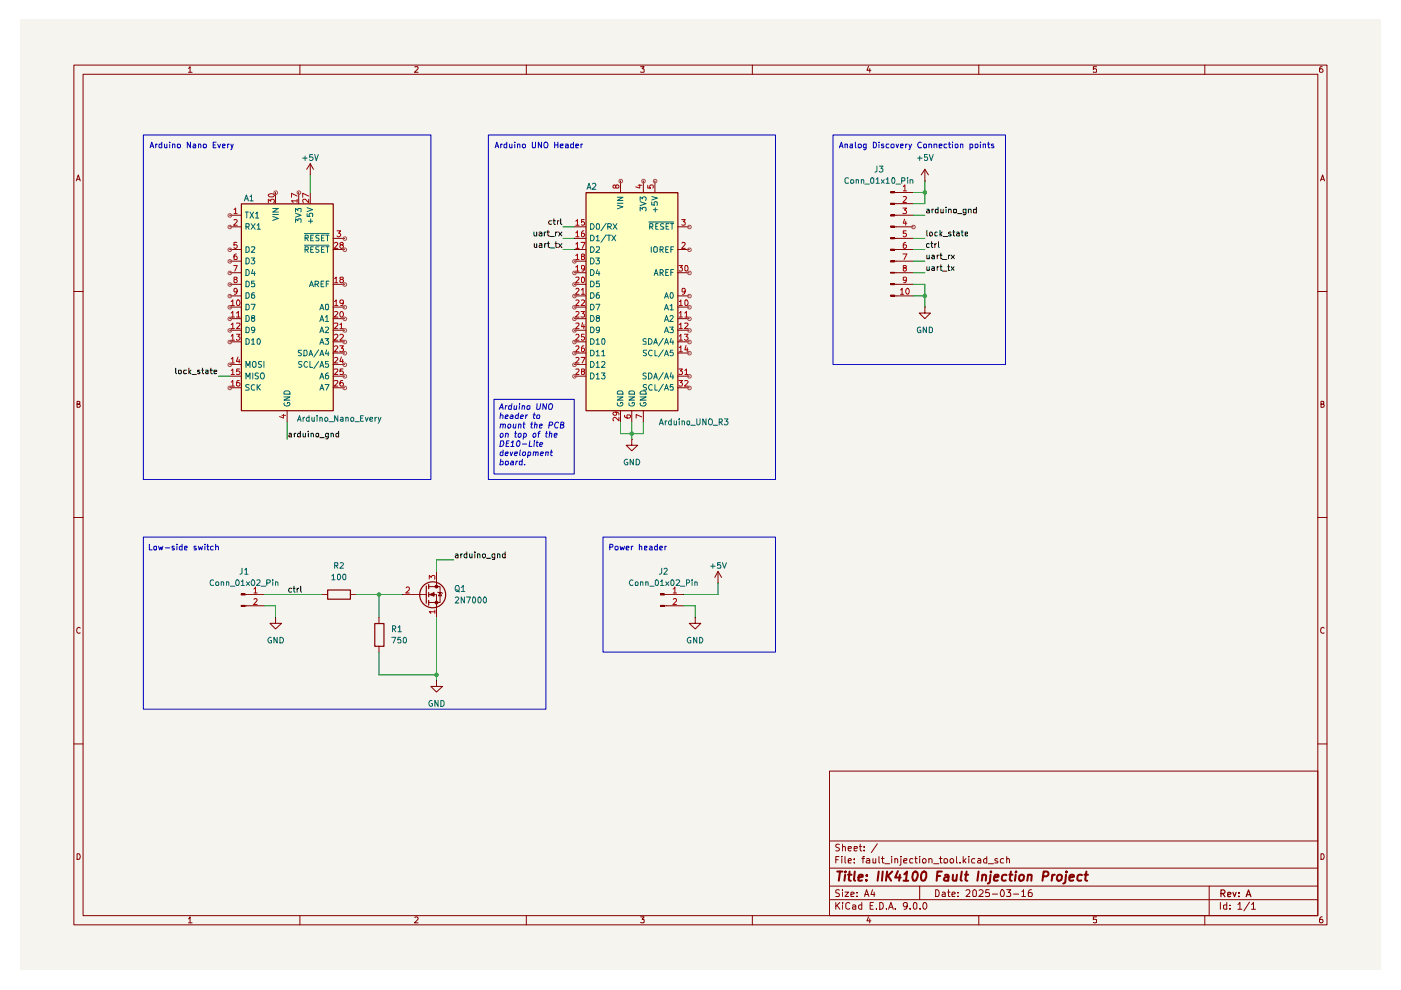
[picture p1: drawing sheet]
<svg xmlns="http://www.w3.org/2000/svg" width="297mm" height="210mm" viewBox="0 0 297 210" stroke-linecap="round" stroke-linejoin="round" font-family="sans-serif">
<path d="M4.2 4.2h288.6v201.5h-288.6z" fill="#f5f4ef"/>
<g fill="none" stroke="#840000" stroke-width=".21">
<path d="M15.7 13.8h265.6v182.3h-265.6zM17.6 15.7h261.8v178.4h-261.8zM40 14.5l.3-.4v1.2M40 15.3h.7M63.6 13.8v1.9M88 14.2l.6-.1v.4l-.7 .8h.7M111.6 13.8v1.9M135.8 14.1h.8l-.5 .5 .5 .1v.5h-.8M159.5 13.8v1.9M184.1 14.1l-.3 .8h.9M184.4 14.6v.7M207.5 13.8v1.9"/>
<path d="M232.5 14.1h-.7v.6l.2-.1 .5 .1-.1 .6-.6-.1M255.4 13.8v1.9M280.3 14.1l-.4 .1a.94 .94 0 0 0 0 1.1h.4l.2-.1v-.4l-.3-.2h-.2l-.3 .2M16.2 38.4l.4-1.3 .4 1.3M16.3 38h.6M280 38.4l.4-1.3 .4 1.3M280.1 38h.6M15.7 61.8h1.9M279.4 61.8h1.9M16.3 85.7l.6-.1v-.4l-.6-.1v1.3h.5l.2-.5-.3-.2M280.1 85.7l.6-.1v-.4l-.6-.1v1.3l.6-.1 .1-.4-.3-.2M15.7 109.7h1.9"/>
<path d="M279.4 109.7h1.9M17 133.2l-.2-.2a.65 .65 0 0 0-.5 .6 .65 .65 0 0 0 .5 .7l.2-.1M280.8 133.2l-.3-.2a.65 .65 0 0 0-.5 .6 .65 .65 0 0 0 .5 .7l.3-.1M15.7 157.7h1.9M279.4 157.7h1.9M175.9 163.5h103.5v30.6h-103.5zM175.9 178.3h103.5M178 179.1l-.5-.1-.3 .2v.3l.8 .5-.3 .4-.5-.1M178.6 179.6l.6-.1v.9M178.6 179v1.4M179.8 179.9l.7-.1-.1-.3h-.5l-.1 .2 .1 .6h.5M181.1 179.9l.7-.1-.1-.3h-.6v.8h.6"/>
<path d="M182.2 179.5h.5M182.4 179v1.2l.3 .2M183.2 179.5v.2M186 178.9l-1.3 1.9M16.3 181a.66 .66 0 0 1 .7 .5 .66 .66 0 0 1-.2 .7h-.5zM40 194.8l.3-.4v1.3M40 195.7h.7M63.6 194.1v2M88 194.6l.4-.2 .2 .4-.7 .9h.7M111.6 194.1v2M135.8 194.4h.8l-.5 .5 .5 .1v.6h-.8M159.5 194.1v2"/>
<path d="M175.9 190.8h103.5M175.9 187.9h103.5M175.9 184.1h103.5M177.2 191.3v1.5M177.2 182.3h.5M177.5 191.9l.6 .9M177.9 181.6h-.7v1.4M178 188.7h-.7v.6a.53 .53 0 0 1 .5 .2 .53 .53 0 0 1 .1 .6h-.7M178.1 191.3l-.9 .9M178.5 181.6v.1M178.5 182v1M178.6 191.3v.2"/>
<path d="M178.6 188.6v.2M178.6 189.1v1M178.6 191.9v.9M179.2 189.1h.7l-.7 1h.7M179.2 181.6v1.2l.1 .2M179.8 182.5l.7-.1-.2-.4-.4 .1-.1 .7 .1 .2h.5M180.2 191.5l-.5-.2-.4 .4 .1 .9 .3 .2 .5-.2M180.4 189.7l.7-.2-.1-.3h-.6v.9h.6M180.8 191.9h.4l.2 .1v.8M181.1 182.9v.1M181.1 182.1v.2M181.4 192.2l-.6 .1v.4h.6"/>
<path d="M181.7 190v.1M181.7 189.2v.1M182.7 191.9h-.4l-.3 .2v.4l.3 .3 .4-.1M182.7 191.3v1.5M182.7 182h.6M183.2 180.3v.1M183.3 190.1l.4-1.5 .5 1.5M183.3 181.6h-.3v1.4M183.4 189.7h.7M183.7 182.1l.4-.1 .3 .3v.7h-.7v-.5l.7-.1M184.1 194.4l-.3 .8h.9M184.4 194.8v.9"/>
<path d="M184.5 192h.5M185 188.6l-.3 1.1h.8M185.1 182v1l.6-.1M185.2 191.3h-.7v1.5h.7M185.3 189.1v1M185.7 182v1M185.8 192.6v.2M186.4 181.6v1.2l.1 .2M186.5 191.3l.7 .2v1.1l-.3 .2h-.4zM186.9 182h.6M187.1 181.6v1.2l.1 .2h.3M187.6 183.1h1"/>
<path d="M188 192.6v.2M188.4 192.8l.5-1.5 .5 1.5M188.6 192.4h.6M189.1 181.6v.1M189.1 182v1M189.7 182.2v-.1a.36 .36 0 0 1 .6 .2v.7M189.7 182v1M189.8 192.6v.2M191 182v1.3l-.2 .2M191 181.6v.1M191.6 182.5l.7-.1v-.3l-.4-.1-.3 .3 .1 .7h.6M192.4 191.9l-.1 .3-.4 .1-.4-.4v-.3a.46 .46 0 0 1 .4-.3 .46 .46 0 0 1 .5 .3l-.2 1-.5 .2"/>
<path d="M193 192.6v.2M193.5 182.1l-.4-.1-.2 .3 .1 .7h.5M193.7 191.5l.4-.2 .3 .3v.9l-.3 .3a.82 .82 0 0 1-.4-1.3zM194 182h.5M194.1 181.6v1.2l.1 .2h.3M195 181.6v.1M195 182v1M195 187.9v2.9M195.1 192.6v.2M195.6 182.3l.2-.3h.3l.2 .3-.1 .7-.5-.1zM195.8 191.4l.2-.1a.76 .76 0 0 1 .5 .8 .76 .76 0 0 1-.5 .7 .97 .97 0 0 1-.2-1.4zM196.9 182.2l.1-.1a.36 .36 0 0 1 .6 .2v.7"/>
<path d="M196.9 182v1M198 183.1h1.1M198.4 188.6a.8 .8 0 0 1 .8 .6 .8 .8 0 0 1-.3 .9h-.5zM199.1 182h.6M199.4 181.6v1.2l.1 .2h.2M199.8 189.2l.4-.1 .2 .2v.8h-.6l-.1-.4 .7-.2M200.2 182.1a.45 .45 0 0 1 .7 .2l-.2 .7h-.5zM200.9 189.1h.5M201.1 188.6v1.3l.1 .2h.2M201.4 182.3l.3-.3h.2l.3 .3-.2 .7-.5-.1zM201.8 189.7l.7-.2-.1-.4h-.4l-.2 .2v.6l.1 .2h.5M202.8 181.6v1.2l.2 .2"/>
<path d="M203.1 190v.1M203.1 189.2v.1M203.5 182.9v.1M204.2 181.6v1.4M204.4 182.5l.4 .5M204.8 188.8l.6-.2 .3 .4-.1 .3-.8 .8h.9M204.8 182l-.6 .6M205.4 181.6v.1M205.4 182v1M206.3 188.8l.4-.2 .3 .4v.8l-.2 .3h-.4l-.2-.3zM206.7 182.1l-.5-.1-.2 .3 .1 .6 .6 .1M207.3 182.1l.4-.1 .2 .3v.7h-.6v-.4l.6-.2"/>
<path d="M207.5 194.1v2M207.6 188.8l.2-.2h.3l.3 .5v.2l-.9 .8h.9M209.2 181.6v1.4h-.5l-.2-.7 .3-.3 .4 .1M209.5 183.1h1.2M209.7 188.6h-.7v.7h.7v.7h-.7M210.4 189.6h1.1M211.5 182.1a.36 .36 0 0 0-.6 .2l.7 .4-.1 .3h-.6M212.4 188.6a.87 .87 0 0 1 .3 1.5h-.4l-.2-.5 .1-.6zM212.8 182.1l-.5-.1-.2 .3 .2 .7h.5M213.4 188.6h.9l-.5 .6 .4 .1v.7h-.8M213.4 182.2v-.1a.36 .36 0 0 1 .6 .2v.7M213.4 181.6v1.4"/>
<path d="M214.9 189.6h1.1M216.7 189.1l.3-.5v1.5M216.7 190.1h.7M218.7 188.6l-.5 .2-.2 1 .1 .3 .7-.1v-.7l-.5-.1-.3 .3M232.5 194.4h-.7v.6h.7v.6h-.7M255.4 194.1v2M256.4 187.9v6.2M258.7 191.3v1.5M260.1 191.9h-.7v.7l.3 .2 .4-.1M260.1 191.3v1.5M260.8 192.6v.2M260.8 191.9v.1"/>
<path d="M262.5 191.8l.4-.5v1.5M262.5 192.8h.8M264.9 191.3l-1.2 1.8M265.3 191.8l.5-.5v1.5M265.3 192.8h.9M280.1 181a.66 .66 0 0 1 .6 .5 .66 .66 0 0 1-.2 .7h-.4zM280.3 194.4a.72 .72 0 0 0-.5 .5 .72 .72 0 0 0 .2 .8l.4-.1a.42 .42 0 0 0 0-.6 .42 .42 0 0 0-.6 0l-.1 .2"/>
</g>
<path d="M258.9 189.4h.7l.1-.5-.2-.2h-.6v1.4M259.2 189.4l.5 .7M260.3 189.7l.7-.2-.1-.2h-.6v.7h.6M261.4 189.2l.3 .9 .4-.9M262.7 190v.1M262.7 189.3v.1M264.2 190.1l.5-1.4 .5 1.4M264.4 189.7h.6" fill="none" stroke="#840000" stroke-width=".25"/>
<g fill="none" stroke="#840000" stroke-width=".42">
<path d="M177.5 184.8h1.1M178.1 184.8l-.3 1.9M179.2 185.5l-.2 1.2M179.3 184.8l-.2 .1 .1 .1 .1-.2-.1 .2M179.8 185.5h.8M180.1 184.8l-.1 1.7 .4 .2M181.2 184.8l-.1 1.7 .2 .2M182 186.1l.9-.2v-.4h-.6l-.2 .2-.1 .9h.8M183.7 186.6v.1M183.8 185.5v.2M186.3 184.8l-.2 1.9M187.2 184.8l-.2 1.9"/>
<path d="M188.1 184.8l-.3 1.9M188.3 185.6l.6 1.1M189.2 184.8l-1.2 1.1M190.4 184.7l-.6 1.4h1.2M190.8 185.5l-.2 1.2M191.6 186.7h1M191.7 185.4l.6-.6-.2 1.9M193.6 185.1l.6-.3a1.18 1.18 0 0 1-.2 1.9l-.4-.1-.2-.6zM195.5 185l.4-.2 .4 .2a1.65 1.65 0 0 1-.3 1.6h-.5a1.4 1.4 0 0 1 0-1.6zM198.7 185.7h.6M199.7 184.8h-.9l-.2 1.9M200.4 185.5h.6v1.2"/>
<path d="M201.1 185.9l-.8 .2-.2 .4 .3 .2 .6-.1M202.1 185.5v1.1l.4 .1 .2-.1M202.9 185.5l-.2 1.2M203.9 184.8l-.2 1.7 .2 .2M204.6 185.5h.7M204.9 184.8l-.2 1.7 .4 .2M207.5 184.8l-.3 1.9M208.2 185.6l.4-.1h.4v1.2M208.3 185.5l-.1 1.2M210 185.5l-.2 1.6-.4 .2M210.1 184.8v.2M210.8 186.1l.9-.2v-.4h-.8l-.2 1 .2 .2 .6-.1"/>
<path d="M213.4 185.5h-.8l-.2 .8 .3 .4 .5-.1M214 185.5h.7M214.3 184.8l-.2 1.7 .4 .2M215.3 185.5l-.1 1.2M215.4 184.8l-.1 .2 .2-.1-.1-.1-.1 .2M216.2 185.6l.6-.1 .3 .3-.1 .8-.4 .1a.46 .46 0 0 1-.6-.4zM218 185.6l.2-.1h.5v1.2M218 185.5l-.2 1.2M221.1 185.8l.9-.1 .3-.2-.1-.5-.2-.2h-.7l-.3 1.9M223.1 185.5l-.1 1.2M223.6 185.5l-.5 .3M224.2 185.6l.6-.1 .4 .3-.2 .8-.3 .1a.46 .46 0 0 1-.6-.4z"/>
<path d="M226 185.5l-.2 1.6-.4 .2M226.1 184.8v.2M226.8 186.1l.9-.2-.1-.4a.6 .6 0 0 0-.8 .2v.9h.7M229.4 185.5h-.8l-.2 .8 .3 .4 .5-.1M229.9 185.5h.8M230.3 184.8l-.2 1.7 .4 .2"/>
</g>
<g fill="#ffffc2">
<path d="M51.1 43.2h19.5v43.8h-19.5z"/>
<path d="M124.2 40.8h19.5v46.2h-19.5z"/>
</g>
<path d="M51.2 43.2h19.5v43.9h-19.5zM79.5 132.2h1.9v4.8h-1.9zM90.4 124.2v3.7M90.9 123.9v.9M90.9 125.6v.9M90.9 127.3v1" fill="none" stroke="#840000" stroke-width=".25"/>
<g fill="none" stroke="#840000" stroke-width=".21">
<path d="M65.8 37.1h.1M65.8 34.7v2.4M65.8 34.7l-.8 1.2M65.8 34.7l.7 1.2M48.7 45.6h2.4M48.7 48.1h2.4M48.7 52.9h2.4M48.7 55.4h2.4M48.7 57.8h2.4M58.4 40.8v2.4M63.3 40.8v2.4M65.8 40.8v2.4"/>
<path d="M70.6 52.9h2.5M70.6 50.5h2.5M48.7 60.3h2.4M48.7 62.7h2.4M48.7 65.1h2.4M48.7 67.6h2.4M48.7 70h2.4M48.7 72.5h2.4M48.7 77.3h2.4M48.7 79.8h2.4M70.6 60.3h2.5M70.6 65.1h2.5"/>
<path d="M70.6 67.6h2.5M70.6 70h2.5M70.6 72.5h2.5M70.6 77.3h2.5M70.6 79.8h2.5M70.6 74.8h2.5M48.7 82.2h2.4M60.9 87v2.5M70.6 82.2h2.5M80.3 130.9v1.3M80.3 137v1.3M87.7 126.1h2.6"/>
<path d="M90.8 124.4h2.5v3.4h-2.5M92.5 144.3v1.2h1.3l-1.3 1.2-1.1-1.2h1.1M92.5 144.3h.1"/>
</g>
<g fill="none" stroke="#a90000" stroke-width=".21">
<path d="M49.5 56.3h.8l-.5 1.2M49.6 44.4l.4-.3v1.2M49.6 46.7l.5-.1 .2 .3-.8 .9h.8M49.6 45.3h.7M49.8 59.3l-.2-.2 .1-.3h.4l.2 .1-.3 .4-.4 .1v.5h.2h.2l.3-.2v-.3l-.3-.1M50.1 53.8l-.5 .3v.8l.5 .1 .2-.1v-.4l-.3-.2h-.2l-.2 .2M50.2 51.4h-.6v.6l.5-.1 .2 .2v.3l-.3 .3-.4-.2M56.9 43v-.8l.5 .5 .1-.5h.5l.2 .2v.4l-.2 .2M56.9 41.3a.75 .75 0 0 1 1.3 .2l-.3 .2h-.8zM63 42.6h-1.2l.3 .3M63 41.6l-1.2-.6v.8M63 42.2v.7"/>
<path d="M65.4 42.2v.8l-.6-.8h-.5l-.1 .2v.4l.1 .1M65.4 41.6l-1.2-.6v.8M71 51.6l.4-.2 .2 .3-.7 1h.7M71 59.1l.3-.3v1.1M71 59.9h.6M71.5 48.9h.7l-.4 .5 .3 .1 .1 .5-.2 .2h-.4l-.1-.2M72.3 51.9l-.2-.2 .2-.3h.3l.2 .2-.2 .3h-.3l-.2 .3v.2l.2 .3h.3l.2-.3v-.2l-.2-.3M72.3 59.3l-.2-.3 .1-.2h.4l.2 .1-.2 .4h-.4l-.1 .1v.3l.2 .2h.3l.2-.2v-.3l-.2-.1M49 63.9l.4-.3v1.2M49 66.4l.4-.4v1.2M49 68.8l.4-.3v1.2M49 71.3l.4-.4v1.2"/>
<path d="M49 76.1l.4-.3v1.2M49 78.6l.4-.4v1.2M49 64.8h.7M49 67.2h.7M49 69.7h.7M49 72.1h.7M49 77h.7M49 79.4h.7M50.1 66.4l.4-.4v1.2M50.1 68.6l.6-.1 .2 .2-.1 .3-.7 .7h.8M50.1 70.9h.8l-.4 .5 .3 .1 .1 .4-.3 .2h-.3l-.2-.1M50.1 67.2h.8"/>
<path d="M50.3 61.6l-.2 .3h-.4l-.1-.6 .4-.2 .3 .3-.2 .8-.4 .2M50.3 63.7a.61 .61 0 0 1 .6 .4 .61 .61 0 0 1-.2 .7h-.4l-.1-.2-.1-.5zM50.5 75.7l-.4 .9h.8M50.7 76.2v.8M50.8 78.2h-.6l-.1 .6 .2-.1h.3l.3 .2-.1 .4h-.7M71 63.9l.3-.3v1.2M71 66.1l.4-.1 .2 .4-.7 .8h.7M71 68.6l.5-.1 .1 .3-.7 .9h.7M71 71l.4-.1 .2 .4-.7 .8h.7M71 73.5l.4-.2 .2 .4-.7 .9h.7M71 75.9l.4-.1 .2 .3-.7 .9h.7M71 78.3l.5-.1 .1 .4-.7 .8h.7"/>
<path d="M71 64.8h.6M72.1 68.8l.3-.3v1.2M72.1 71l.1-.1h.4l.2 .2-.1 .4-.6 .6h.7M72.1 73.3h.7l-.4 .5 .4 .2v.3l-.2 .3h-.4l-.1-.2M72.1 69.7h.7M72.2 66.1l.3-.1a.84 .84 0 0 1 .1 1.2l-.4-.1a.78 .78 0 0 1 0-1zM72.4 75.7l-.3 .9h.7M72.6 76.2v.8M72.7 78.2h-.6v.6l.1-.1h.4l.2 .2-.1 .4h-.6M72.8 64.1l-.1 .2a.42 .42 0 0 1-.5-.1 .42 .42 0 0 1-.1-.5l.5-.1 .2 .2-.2 .9-.4 .1M49 81l.4-.3v1.2M49 81.9h.7"/>
<path d="M50.7 80.7h-.3l-.2 .2v.9a.42 .42 0 0 0 .6-.1 .42 .42 0 0 0 0-.5l-.4-.1-.3 .3M59.8 88.1h.7M60.1 87.9v.7l-.8-.3M71 80.8l.5-.1 .1 .3-.7 .9h.7M72.6 80.7h-.3l-.2 .2v.9a.42 .42 0 0 0 .6-.1 .42 .42 0 0 0 0-.5l-.4-.1-.2 .3"/>
</g>
<g fill="none" stroke="#006464" stroke-width=".21">
<path d="M52 45h.7M52.2 48.1h.5l.1-.2v-.4l-.6-.1v1.2M52.2 52.3h.5l.1 .3v.7l-.3 .2h-.3zM52.2 54.7l.5 .1 .1 .2v.6l-.3 .4h-.3zM52.2 57.1l.5 .1 .1 .3v.6l-.3 .3h-.3zM52.2 59.6h.3l.3 .3v.6l-.1 .3h-.5zM52.3 45v1.2M52.5 48.1l.3 .5M53 45l.8 1.2M53.3 54.7h.7l-.4 .5 .3 .1v.6l-.5 .1-.1-.2M53.3 47.4l.8 1.2M53.3 52.4l.6-.1 .1 .4-.7 .8h.7"/>
<path d="M53.6 57.1l-.3 .9h.8M53.8 45l-.8 1.2M53.9 59.6h-.6v.6l.2-.2 .4 .1v.7l-.6-.1M53.9 57.6v.8M54.1 47.4l-.8 1.2M54.2 45.3l.3-.3v1.2M54.2 46.2h.7M54.5 47.8l.4-.4v1.2M54.5 48.6h.7M57.8 45.9l1.2 .4-1.2 .4M57.8 44.2h1.2l-1.2 .8h1.2M57.8 45.5h1.2"/>
<path d="M62.7 47.2v-.8l.5 .4v-.4h.6v.8M62.7 45.2l1.1 .4-1.1 .5M62.7 45v-.8l.5 .4v-.4h.6v.8M64.5 49.5h5.3M64.5 52h5.3M64.7 50.5h.6l.1-.5-.7-.1v1.2M64.7 52.9h.6l.1-.5-.7-.1v1.2M64.9 50.5l.5 .6M64.9 52.9l.5 .6M65.1 45.3v.6h.6l-.2-.2 .1-.4h.7l-.1 .6M65.1 44l1.2 .4-1.2 .5M65.4 46.9h.9"/>
<path d="M65.9 46.4v.9M65.9 50.5h.4M65.9 52.9h.4M66.5 49.9h-.6v1.2h.6M66.5 52.3h-.6v1.2h.6M67.6 50h-.6v.3l.6 .4v.4h-.6M67.6 52.3l-.6 .1v.3l.6 .5-.2 .3-.4-.1M68.2 50.5h.4M68.2 52.9h.4M68.7 59.6h-.6v1.2h.6M68.7 49.9h-.5v1.2h.5M68.7 52.3h-.5v1.2h.5"/>
<path d="M69.1 49.9h.7M69.1 52.3h.7M69.4 49.9v1.2M69.4 52.3v1.2M69.8 59.6h-.6v1.2M52.2 62.1h.5l.1 .2v.7l-.3 .2h-.3zM52.2 64.5h.5l.1 .3v.6l-.3 .3h-.3zM52.2 66.9l.5 .1 .1 .2v.6l-.3 .4h-.3zM52.2 69.3h.3l.3 .3v.7l-.1 .2h-.5zM52.2 71.8h.3l.3 .3v.6l-.1 .3h-.5zM52.2 77.9v-1.3l.4 1 .4-1v1.3M53.3 64.5h.8l-.5 1.2"/>
<path d="M53.3 72.1l.4-.3v1.2M53.3 73h.7M53.6 67.4l-.3-.1 .1-.3a.34 .34 0 0 1 .5 0 .34 .34 0 0 1 0 .4l-.6 .2v.4l.3 .2 .4-.3v-.3l-.2-.2M53.6 76.8l.2-.2 .5 .2v.9l-.5 .2a.9 .9 0 0 1-.2-1.1zM53.6 79.1v1.2M53.9 62.1h-.3l-.3 .2 .1 .9a.36 .36 0 0 0 .6-.2v-.3l-.2-.2-.5 .2M54 69.8a.42 .42 0 0 1-.7 .2l.1-.6a.36 .36 0 0 1 .6 .2l-.2 .8-.4 .1M54.6 71.9l.3-.1a.77 .77 0 0 1 .1 1.2h-.3l-.2-.3zM54.8 79.2l-.5-.1-.2 .1v.4l.6 .2 .1 .1-.1 .4h-.6M55.3 79.2l.5-.1a.86 .86 0 0 1 0 1.2h-.3a.79 .79 0 0 1-.2-1.1zM55.5 76.7h-.6v.5l.5 .2 .1 .2-.3 .3-.4-.1M56 76.6v1.3"/>
<path d="M63.9 74.3h-.6v.5l.5 .1 .1 .3-.2 .2h-.5M64 76.7l-.5-.1-.2 .2v.3l.7 .5-.2 .3-.5-.1M64.4 74.3h.5l.2 .2v.7l-.3 .2h-.4zM65.2 76.8l-.3-.2a.6 .6 0 0 0-.5 .7 .6 .6 0 0 0 .7 .5l.1-.1M65.5 75.4l.4-1.1 .4 1.1M65.6 60.8l.4-1.2 .5 1.2M65.6 75.1h.6M65.7 76.6v1.3h.6M65.7 60.5h.6M66.8 60.3h.5l.3-.3-.1-.3-.7-.1v1.2M67.1 60.3l.5 .5M67.6 74.2l-1.1 1.5"/>
<path d="M67.6 76.6l-1.1 1.5M67.8 65.7l.4-1.2 .5 1.2M67.8 68.2l.4-1.3 .5 1.3M67.8 70.5l.4-1.2 .5 1.2M67.8 73l.4-1.2 .5 1.2M67.8 75.4l.4-1.1 .5 1.1M67.8 77.9l.4-1.3 .5 1.3M67.9 65.4h.6M67.9 67.8h.6M67.9 70.2h.6M67.9 72.6h.6M67.9 75.1h.6"/>
<path d="M67.9 77.6h.6M67.9 79.9h.6M68.1 60.2h.4M68.9 71.8h.8l-.4 .4 .4 .3-.1 .5-.7-.1M69 64.7l.2-.2 .4 .1v1h-.5zM69 67.2l.3-.3v1.3M69 69.4l.4-.1 .3 .4-.8 .8h.8M69 68.2h.7M69.2 60.2h.4M69.3 74.2l-.3 .8h.8M69.6 76.6h-.6v.6l.4-.1 .3 .3-.1 .4-.4 .1-.2-.2M69.6 79.1l-.4 .1-.2 .2v.8l.2 .1h.4v-.7h-.5l-.1 .2"/>
<path d="M69.6 74.6v.8M52.2 80.3v-1.2l.4 .8 .4-.8v1.2M52.8 81.6h-.6l-.1 .3 .2 .2h.3l.2 .4-.1 .2h-.6M54 81.6l-.2-.1a.67 .67 0 0 0-.5 .5 .67 .67 0 0 0 .2 .7l.5-.1M54.5 81.5v1.2M54.7 82l.5 .7M55.2 81.5l-.7 .7M60.2 84.2h1.3l-1.3 .6h1.3M60.3 85.4l-.1 .1a.64 .64 0 0 0 .6 .6 .64 .64 0 0 0 .7-.5l-.2-.3h-.3v.3M60.3 83.1l.2-.2h.6l.3 .2 .1 .5h-1.3zM67.8 80.3l.4-1.2 .5 1.2M67.8 82.7l.4-1.2 .5 1.2"/>
<path d="M67.9 82.4h.6M68.9 81.5h.9l-.6 1.2"/>
</g>
<g fill="none" stroke="#0f0f0f" stroke-width=".21">
<path d="M113.2 49.2v.7l.2 .1h.4M113.3 51.6v.7l.2 .2 .3-.2M113.8 49.2v.8M113.8 51.6v.9M114.3 49.3l.3-.1 .3 .2v.6M114.4 51.7h.5v.8M114.9 49.5l-.6 .1v.4h.6M114.9 51.9l-.6 .3 .2 .3 .4-.1M115.4 49.2v.8M115.5 51.6v.9M115.7 49.2l-.3 .2M115.8 51.6l-.3 .3"/>
<path d="M116 49.2h.5M116.1 51.6h.4M116.2 48.9v1l.3 .1M116.2 51.2v1.1l.3 .2M116.6 50.1h.9M116.7 52.6h.9M116.9 46.8h-.4l-.2 .2 .1 .5h.5M117.3 46.8h.5M117.4 46.4v1l.4 .2M117.7 51.6h.5M117.8 49.2v.8M117.9 51.2v1.1l.3 .2"/>
<path d="M118.2 49.2l-.4 .2M118.2 46.8v.8M118.4 49.2l.7 .8M118.4 51.6l.7 .9M118.5 46.8h-.2l-.1 .2M118.9 46.4v1l.2 .2M119.1 49.2l-.7 .8M119.1 51.6l-.7 .9M37.3 78.1v1l.1 .1M37.8 78.6h.6v.6h-.6zM39.5 78.5l-.6 .1v.6h.6M40 78.1v1.1"/>
<path d="M40.1 78.8l.4 .4M40.5 78.5l-.5 .4M40.7 79.4h1M42.3 78.5h-.4v.3h.3l.2 .3-.2 .1h-.3M42.8 78.5h.4M42.9 78.1v1l.3 .1M43.6 78.5h.5v.7M44.1 78.7l-.5 .1v.4h.5M44.5 78.5h.5M44.7 78.1v1l.3 .1M45.4 78.8l.6-.1-.1-.2h-.5v.7h.5M61.3 91.9h.3l.2 .1v.6h-.5l-.1-.2 .6-.3"/>
<path d="M62.4 91.9v.7M62.7 91.9h-.3v.2M63.7 91.4v1.2h-.5l-.1-.5a.36 .36 0 0 1 .6-.2M64.3 91.9v.7l.5-.1M64.8 91.9v.7M65.4 91.4v.1M65.4 91.9v.7M66 91.9h.3l.2 .1v.6M66 91.9v.7M67.1 91.9h.5l-.1 .7h-.4zM67.8 92.8h.9M69.6 91.9v.9l-.2 .2h-.3"/>
<path d="M69.6 91.9a.36 .36 0 0 0-.6 .2l.1 .5h.5M70.2 91.9h.3l.2 .1v.6M70.2 91.9v.7M71.8 91.4v1.2h-.5l-.1-.5a.36 .36 0 0 1 .6-.2M96.6 117.5l.3-.1 .2 .2v.7M97.1 117.7l-.6 .2 .2 .4 .4-.1M97.7 117.4v.9M98 117.4l-.3 .3M99 117.5l-.4-.1-.2 .3v.3l.2 .3 .4-.1M99 117v1.3M99.6 117.4l.1 .8 .2 .1 .2-.2M100.1 117.4v.9"/>
<path d="M100.7 117v.2M100.7 117.4v.9M101.3 117.5l.3-.1 .2 .2v.7M101.3 117.4v.9M102.4 117.5l.3-.1 .3 .3v.3l-.3 .3-.4-.3zM103.1 118.4h1M104.9 117.4v1l-.1 .2h-.4M104.9 117.5l-.3-.1-.3 .3 .1 .5h.5M105.5 117.5l.3-.1 .2 .2v.7M105.5 117.4v.9M107.1 117.5l-.3-.1-.3 .3 .1 .5h.5M107.1 117v1.3"/>
</g>
<path d="M91.1 126.1l.9-.5v.8z" fill="#840000"/>
<path d="M91.1 126.1l.9-.5v.8zM92.5 123.6v.8" fill="none" stroke="#840000" stroke-width=".21"/>
<circle cx="91.7" cy="126.1" r="2.75" fill="none" stroke="#840000" stroke-width=".25"/>
<path d="M92.3 124.2h.4v.4h-.4z" fill="#840000"/>
<path d="M92.3 124.2h.4v.4h-.4z" fill="none" stroke="#840000" stroke-width=".21"/>
<path d="M92.3 127.5h.4v.5h-.4z" fill="#840000"/>
<path d="M85.3 126.1h2.4M90.8 126.1h1.7v4.8M92.3 127.5h.4v.5h-.4zM92.5 121.2v2.4M92.8 125.6h.8l.2 .2M93.3 125.6l.3 .7h-.6z" fill="none" stroke="#840000" stroke-width=".21"/>
<path d="M86.1 124.6l.2-.1h.3l.2 .1v.5l-.8 .6h.8M91 122.8v-.8l.4 .4 .3-.4h.3l.2 .2-.1 .6M92.2 129.7h-1.2l.4 .3M92.2 129.4v.6" fill="none" stroke="#a90000" stroke-width=".21"/>
<path d="M61.8 124.8l-.3-.1-.3 .3 .1 .5h.5M62.1 124.7h.5M62.3 124.3v1.1l.3 .2M63 124.7v.9M63.3 124.7l-.3 .3M63.8 124.3v1.1l.1 .2" fill="none" stroke="#0f0f0f" stroke-width=".21"/>
<path d="M51.1 125.9h.9v.3h-.9z" fill="#840000"/>
<path d="M51.1 125.9h.9v.3h-.9z" fill="none" stroke="#840000" stroke-width=".21"/>
<path d="M51.1 128.4h.9v.2h-.9z" fill="#840000"/>
<g fill="none" stroke="#840000" stroke-width=".21">
<path d="M131.6 38.4v2.4M136.4 38.4v2.4M138.9 38.4v2.4M196.1 38.4h.1M196.1 35.9l-.8 1.2M196.1 35.9l.7 1.2M196.1 35.9v2.5M121.8 48.1h2.4M121.8 50.5h2.4M121.8 52.9h2.4M121.8 55.4h2.4M121.8 57.8h2.4"/>
<path d="M143.7 48.1h2.4M143.7 52.9h2.4M143.7 57.8h2.4M121.8 60.3h2.4M121.8 62.7h2.4M121.8 65.1h2.4M121.8 67.6h2.4M121.8 70h2.4M121.8 72.5h2.4M121.8 74.8h2.4M121.8 77.3h2.4M121.8 79.8h2.4"/>
<path d="M143.7 62.7h2.4M143.7 65.1h2.4M143.7 67.6h2.4M143.7 70h2.4M143.7 72.5h2.4M143.7 74.8h2.4M143.7 79.8h2.4M196.1 65.1v1.3h1.2l-1.2 1.2-1.2-1.2h1.2M196.1 65.1h.1M131.6 87v2.5M133.9 93.1v1.3h1.3l-1.3 1.2-1.1-1.2h1.1M133.9 93.1h.1"/>
<path d="M133.9 87v2.5M136.4 87v2.5M143.7 82.2h2.4M51.1 128.4h.9v.2h-.9zM52 126.1h4M52 128.4h4M58.4 130.9v1.3h1.3l-1.3 1.1-1.2-1.1h1.2M58.4 130.9h.1M68.2 126.1h1.2M74.3 126.1h1.2"/>
</g>
<g fill="none" stroke="#a90000" stroke-width=".21">
<path d="M130.6 39.5l.1-.3 .4 .1 .1 .2-.1 .4h-.5l-.1-.6h-.5v.4l.1 .2 .5-.2M135.3 39.3h.8M135.6 39.1v.8l-.8-.3M137.3 39.3v.6h.6l-.1-.4 .2-.3 .4 .1v.6M122.1 46.9l.3-.3v1.2M122.1 49.4l.3-.5v1.3M122.1 51.7l.3-.3v1.3M122.1 54.2l.3-.4v1.2M122.1 56.6l.3-.3v1.2M122.1 58.8h.6l.1 .3-.8 .8h.8M122.1 47.8h.7M122.1 50.2h.7"/>
<path d="M122.1 52.7h.7M122.1 55h.7M122.1 57.5h.7M123.2 51.4h.8l-.6 1.3M123.3 58.9l.1-.1a.6 .6 0 0 1 .6 .5 .6 .6 0 0 1-.4 .6l-.3-.2zM123.4 54.4l-.1-.1v-.4h.6v.4l-.6 .2 .1 .5h.4l.2-.1v-.3l-.3-.2M123.8 48.9l-.4 .1-.1 .3v.7l.4 .2 .3-.2v-.3l-.3-.3-.4 .1v.2M123.9 46.6h-.6v.6l.4-.2 .3 .2-.1 .5h-.6M124 56.8l-.3 .3h-.3l-.1-.2v-.5l.5-.1 .2 .3-.2 .8-.4 .1M143.9 56.3h.8l-.4 .4 .4 .3-.1 .4h-.7M144.5 46.6h.8l-.4 .4 .3 .1v.6h-.7M144.6 51.6l.4-.2 .3 .3-.8 1h.8"/>
<path d="M145.3 56.4l.4-.1a.72 .72 0 0 1-.2 1.2l-.3-.3zM122.1 61.3l.4-.2 .3 .4-.8 .9h.8M122.1 63.7l.4-.1 .3 .3-.8 .9h.8M122.1 66.1l.4-.1 .3 .4-.8 .8h.8M122.1 68.6l.6-.1 .1 .3-.8 .9h.8M122.1 71l.4-.1 .3 .4-.8 .8h.8M122.1 73.5l.4-.2 .3 .4-.8 .9h.8M122.1 75.9l.4-.1 .3 .3-.8 .9h.8M122.1 78.3l.6-.1 .1 .4-.8 .8h.8M123.2 66h.8l-.5 .5 .5 .2v.4l-.2 .1-.6-.1M123.2 75.8h.8l-.6 1.2M123.3 61.5l.3-.4v1.3"/>
<path d="M123.3 63.7l.4-.1 .3 .3-.8 .9h.8M123.3 62.4h.7M123.4 78.7h-.1v-.4l.5-.1 .2 .2-.1 .3-.6 .1v.5l.1 .1h.3l.3-.2-.3-.5M123.5 68.4l-.2 .9h.7M123.8 73.3l-.4 .1-.1 .3v.7l.4 .2 .3-.3v-.3l-.2-.2h-.4l-.1 .2M123.8 68.8v.9M123.9 70.9h-.6v.6h.6l.1 .4-.3 .2-.4-.1M143.9 78.2h.8l-.4 .5 .4 .2-.1 .4h-.7M144 63.9l.4-.3v1.2M144 66.4l.4-.4v1.2M144 68.8l.4-.3v1.2M144 71.3l.4-.4v1.2"/>
<path d="M144 73.7l.4-.4v1.3M144 64.8h.7M144 67.2h.7M144 69.7h.7M144 72.1h.7M144 74.6h.7M145.1 70.9h.8l-.4 .5 .3 .1 .1 .4-.3 .2h-.3l-.2-.1M145.2 66.4l.3-.4v1.2M145.2 68.6l.5-.1 .2 .3-.8 .9h.8M145.2 78.6l.3-.4v1.2M145.2 67.2h.7M145.2 79.4h.7"/>
<path d="M145.3 61.6l-.1 .3-.6-.1v-.5l.2-.2 .4 .2a.85 .85 0 0 1-.3 1.1h-.2M145.3 63.7h.1a.6 .6 0 0 1 .6 .4 .6 .6 0 0 1-.3 .7h-.3l-.2-.2zM145.5 73.2l-.3 1h.7M145.7 73.7v.9M130.6 87.4l.1 .1v.5h-.7v-.5l.1-.1h.8l.2 .1 .1 .5M131.2 88.5v.7l-.9-.7-.3 .2v.4l.1 .1M132.4 88.1l.1 .4a.92 .92 0 0 0 1.2-.1l-.2-.4h-.5l-.1 .5 .2 .1M136.1 88.4l-1.2-.5v.7M143.9 80.7h.8l-.4 .4 .4 .3-.1 .4h-.7M145.2 80.8l.5-.1 .2 .3-.8 .9h.8M53.8 124.9l.4-.4v1.2M53.8 127.1l.5-.2 .2 .4-.7 .9h.7"/>
<path d="M53.8 125.7h.7"/>
</g>
<path d="M124.2 40.9h19.5v46.2h-19.5zM69.5 125.1h4.8v1.9h-4.8z" fill="none" stroke="#840000" stroke-width=".25"/>
<g fill="none" stroke="#006464" stroke-width=".21">
<path d="M125.2 47.4a.66 .66 0 0 1 .7 .4 .66 .66 0 0 1-.2 .8h-.5zM125.2 49.9a.66 .66 0 0 1 .7 .4 .66 .66 0 0 1-.2 .8h-.5zM125.2 52.3h.5a.66 .66 0 0 1 .2 .8 .66 .66 0 0 1-.7 .4zM125.2 54.7a.65 .65 0 0 1 .8 .6 .65 .65 0 0 1-.8 .7zM125.2 57.1a.65 .65 0 0 1 .8 .7 .65 .65 0 0 1-.8 .6zM125.2 59.6a.66 .66 0 0 1 .7 .4 .66 .66 0 0 1-.2 .8h-.5zM126.3 54.7h.8l-.4 .5 .4 .1v.5l-.3 .2h-.3l-.2-.2M126.4 50.2l.3-.3v1.2M126.4 52.4l.6-.1 .1 .5-.8 .7h.8M126.4 51.1h.7M126.5 47.5l.3-.1 .3 .3v.7l-.2 .2-.4-.1zM126.7 57.1l-.3 .9h.8"/>
<path d="M127 57.6v.8M127.1 59.6h-.6l-.1 .6 .2-.2 .4 .1 .1 .6h-.7M128.5 47.3l-1.1 1.6M128.5 49.8l-1.1 1.6M128.7 49.9h.8M128.9 48.1h.5l.2-.3-.1-.3-.6-.1v1.2M129.1 49.9v1.2M129.2 48.1l.4 .5M129.7 49.9l.9 1.2M130 47.4l.8 1.2M130.6 49.9l-.9 1.2M130.8 47.4l-.8 1.2"/>
<path d="M130.9 43.5l1.2 .4-1.2 .4M130.9 41.8h1.2l-1.2 .7h1.2M130.9 43.1h1.2M135.7 44.7v-.8l.5 .5v-.4h.7l.1 .5-.2 .2M135.7 42.8l1.3 .4-1.3 .4M135.7 42.5v-.8l.5 .5v-.4h.7l.1 .5-.2 .2M137.6 47.1h5.2M137.8 48.1h.5l.1-.2v-.4l-.6-.1v1.2M138.1 48.1l.3 .5M138.1 52.3v1.2M138.2 42.8v.6l.6 .1-.1-.6 .2-.1h.3l.2 .1-.1 .6M138.2 41.7l1.2 .3-1.2 .4"/>
<path d="M138.5 44.4h.9M138.6 52.5l.2-.2h.4l.2 .2v.8l-.3 .2-.5-.2zM138.7 58.4l.4-1.3 .4 1.3M138.9 58h.5M138.9 44v1M139 48h.4M139.5 47.4h-.5v1.2h.5M140 52.9h.5l.1-.4-.1-.2h-.5v1.2M140 57.8h.4l.2-.4-.2-.3h-.4v1.3M140.2 52.9l.4 .6M140.2 57.8l.4 .6M140.7 47.5h-.6v.4l.5 .2 .1 .3-.1 .2h-.6"/>
<path d="M141.1 52.9h.5M141.1 57.7h.5M141.2 48h.4M141.7 52.3h-.6v1.2h.6M141.7 57.1h-.6v1.3h.6M141.8 47.4h-.6v1.2h.6M142.2 47.4h.6M142.2 52.9h.5M142.2 57.7h.5M142.5 47.4v1.2M142.8 52.3h-.6v1.2M142.8 57.1h-.6v1.3"/>
<path d="M125.2 62.1h.5a.66 .66 0 0 1 .2 .8 .66 .66 0 0 1-.7 .3zM125.2 64.5h.5a.66 .66 0 0 1 .2 .8 .66 .66 0 0 1-.7 .4zM125.2 66.9a.65 .65 0 0 1 .8 .6 .65 .65 0 0 1-.8 .7zM125.2 69.3a.66 .66 0 0 1 .7 .4 .66 .66 0 0 1-.2 .8h-.5zM125.2 71.8a.66 .66 0 0 1 .7 .4 .66 .66 0 0 1-.2 .8h-.5zM125.2 74.3h.5a.66 .66 0 0 1 .2 .7 .66 .66 0 0 1-.7 .4zM125.2 76.6a.65 .65 0 0 1 .8 .7 .65 .65 0 0 1-.8 .6zM125.2 79.1a.65 .65 0 0 1 .8 .6 .65 .65 0 0 1-.8 .6zM126.3 64.5h.9l-.5 1.2M126.4 72.1l.3-.3v1.2M126.4 74.6l.3-.3v1.1M126.4 77l.3-.4v1.3"/>
<path d="M126.4 79.4l.3-.3v1.2M126.4 73h.7M126.4 75.4h.7M126.4 77.9h.7M126.7 67.4h-.2a.34 .34 0 0 1 .1-.5 .34 .34 0 0 1 .5 .2l-.1 .3h-.3l-.3 .2v.3l.3 .3 .4-.2v-.4l-.3-.2M127 62.1h-.4l-.2 .9a.42 .42 0 0 0 .7 .2l-.1-.6-.3-.1-.3 .2M127.1 69.8l-.1 .2a.36 .36 0 0 1-.6-.2v-.2a.42 .42 0 0 1 .7-.2v.9l-.3 .2h-.3M127.5 79.1h.8l-.5 .5h.4v.7h-.5l-.2-.1M127.6 74.6l.3-.3v1.1M127.6 76.8l.4-.2 .3 .4-.8 .9h.8M127.6 75.4h.7M127.7 71.9l.3-.1a.86 .86 0 0 1 .1 1.2h-.3l-.2-.3z"/>
<path d="M137 71.9l-.4-.1-.3 .3 .1 .2 .6 .3v.3l-.7 .1M137 79.2l-.4-.1-.3 .2 .1 .3 .6 .2v.4l-.2 .1h-.5M137.1 74.3h-.7v.4l.7 .4-.3 .3h-.4M137.5 71.8a.66 .66 0 0 1 .7 .4 .66 .66 0 0 1-.2 .8h-.5zM137.5 79.1a.65 .65 0 0 1 .8 .6 .65 .65 0 0 1-.8 .6zM138.3 74.3h-.5a.61 .61 0 0 0-.3 .7 .61 .61 0 0 0 .8 .4M138.6 73l.4-1.2 .4 1.2M138.7 72.6h.6M138.7 79.9h.6M138.9 74.3v1.1h.5M140.6 71.7l-1 1.6M140.6 74.2l-1 1.5"/>
<path d="M140.6 79l-1 1.6M140.9 63.2l.4-1.1 .4 1.1M140.9 65.7l.4-1.2 .4 1.2M140.9 68.2l.4-1.3 .4 1.3M140.9 70.5l.4-1.2 .4 1.2M140.9 73l.4-1.2 .4 1.2M140.9 75.4l.4-1.1 .4 1.1M141.1 62.9h.5M141.1 65.4h.5M141.1 67.8h.5M141.1 70.2h.5M141.1 72.6h.5"/>
<path d="M141.1 75.1h.5M141.1 79.9h.5M142 69.3h.7l-.4 .5h.4v.7l-.7-.1M142.1 64.9l.3-.4v1.2M142.1 67.1l.4-.2 .2 .3-.7 1h.7M142.1 65.7h.6M142.2 62.1h.4a.86 .86 0 0 1-.1 1.1h-.2a.86 .86 0 0 1-.1-1.1zM142.3 71.7l-.2 .9h.7M142.3 79l-.2 .9h.7M142.7 74.3h-.5l-.1 .5h.6v.6h-.6M142.7 72.2v.8M142.7 79.5v.8"/>
<path d="M126.4 80.3h.7M130.9 85.4v.5a.61 .61 0 0 0 .8 .2 .61 .61 0 0 0 .3-.8h-.4v.3M130.9 84.2h1.2l-1.2 .6h1.2M130.9 83.1l.2-.2h.7l.3 .3v.4h-1.2zM133.3 85.4v.5a.61 .61 0 0 0 .8 .2 .61 .61 0 0 0 .4-.8h-.5v.3M133.3 84.2h1.2l-1.2 .6h1.2M133.3 83.1l.3-.2h.7l.2 .3v.4h-1.2zM135.7 84.2h1.3l-1.3 .6h1.3M135.8 85.4l-.1 .1a.64 .64 0 0 0 .6 .6 .64 .64 0 0 0 .7-.5l-.2-.3h-.3v.3M135.8 83.1l.3-.2h.6l.2 .2 .1 .5h-1.3zM137.1 81.6h-.7v.4l.7 .4-.1 .3h-.6M138.3 81.6a.61 .61 0 0 0-.8 .3 .61 .61 0 0 0 .3 .8l.5-.1"/>
<path d="M138.6 80.3l.4-1.2 .4 1.2M138.9 81.5v1.2h.5M140.6 81.4l-1 1.7M140.9 80.3l.4-1.2 .4 1.2M140.9 82.7l.4-1.2 .4 1.2M141.1 82.4h.5M142.7 81.5h-.5l-.1 .6 .1-.1h.5v.7l-.6-.1"/>
</g>
<path d="M188.8 40.6h.9v.3h-.9z" fill="#840000"/>
<path d="M188.8 40.6h.9v.3h-.9z" fill="none" stroke="#840000" stroke-width=".21"/>
<path d="M188.8 43.1h.9v.2h-.9z" fill="#840000"/>
<path d="M188.8 43.1h.9v.2h-.9z" fill="none" stroke="#840000" stroke-width=".21"/>
<path d="M188.8 45.6h.9v.2h-.9z" fill="#840000"/>
<path d="M188.8 45.6h.9v.2h-.9z" fill="none" stroke="#840000" stroke-width=".21"/>
<path d="M188.8 47.9h.9v.3h-.9z" fill="#840000"/>
<path d="M188.8 47.9h.9v.3h-.9z" fill="none" stroke="#840000" stroke-width=".21"/>
<path d="M188.8 50.4h.9v.2h-.9z" fill="#840000"/>
<path d="M188.8 50.4h.9v.2h-.9z" fill="none" stroke="#840000" stroke-width=".21"/>
<path d="M188.8 52.8h.9v.3h-.9z" fill="#840000"/>
<path d="M188.8 52.8h.9v.3h-.9z" fill="none" stroke="#840000" stroke-width=".21"/>
<path d="M188.8 55.3h.9v.2h-.9z" fill="#840000"/>
<path d="M188.8 55.3h.9v.2h-.9z" fill="none" stroke="#840000" stroke-width=".21"/>
<path d="M188.8 57.7h.9v.2h-.9z" fill="#840000"/>
<path d="M188.8 57.7h.9v.2h-.9z" fill="none" stroke="#840000" stroke-width=".21"/>
<path d="M188.8 60.1h.9v.3h-.9z" fill="#840000"/>
<path d="M188.8 60.1h.9v.3h-.9z" fill="none" stroke="#840000" stroke-width=".21"/>
<path d="M188.8 62.6h.9v.2h-.9z" fill="#840000"/>
<path d="M189.7 40.8h3.9M189.7 43.2h3.9M189.7 45.6h3.9M189.7 48.1h3.9M189.7 50.5h3.9M189.7 52.9h3.9M189.7 55.4h3.9M189.7 57.8h3.9M188.8 62.6h.9v.2h-.9zM189.7 60.3h3.9M189.7 62.7h3.9" fill="none" stroke="#840000" stroke-width=".21"/>
<g fill="none" stroke="#a90000" stroke-width=".21">
<path d="M191.5 39.5l.4-.3v1.3M191.4 44.1h.8l-.4 .4 .4 .3v.3l-.2 .2-.6-.1M191.4 53.8h.9l-.6 1.2M191.5 41.7h.4l.3 .3-.8 .9h.8M191.5 40.5h.7M191.7 56.8l-.2-.1v-.3l.5-.1 .2 .3-.1 .1-.6 .2v.5l.2 .1h.2l.3-.3-.3-.4M191.8 46.5l-.3 .8h.8M192 51.4l-.3 .1-.2 .2v.8l.4 .2 .3-.3v-.3l-.2-.2h-.4l-.1 .2M192 46.9v.9M192.1 48.9h-.6v.6h.6l.1 .5-.3 .2-.4-.2M192.2 59.3l-.2 .1h-.5v-.6h.5a.94 .94 0 0 1 0 1.1h-.4M190.9 61.5l.4-.4v1.3"/>
<path d="M190.9 62.4h.7M192.4 61.1a.68 .68 0 0 1 .4 .7 .68 .68 0 0 1-.4 .6 .75 .75 0 0 1 0-1.3z"/>
</g>
<path d="M140 125.9h.9v.3h-.9z" fill="#840000"/>
<path d="M140 125.9h.9v.3h-.9z" fill="none" stroke="#840000" stroke-width=".21"/>
<path d="M140 128.4h.9v.2h-.9z" fill="#840000"/>
<path d="M140 128.4h.9v.2h-.9zM140.9 126.1h4M140.9 128.4h4M147.4 130.9v1.3h1.2l-1.2 1.1-1.3-1.1h1.3M147.4 130.9h.1M152.2 123.6h.1M152.2 121.2l-.6 1.2M152.2 121.2l.8 1.2M152.2 121.2v2.4" fill="none" stroke="#840000" stroke-width=".21"/>
<path d="M142.7 124.9l.4-.4v1.2M142.7 127.1l.2-.2h.4l.1 .2v.3l-.7 .8h.7M142.7 125.7h.7" fill="none" stroke="#a90000" stroke-width=".21"/>
<g fill="none" stroke="#0f0f0f" stroke-width=".21">
<path d="M196.5 54.1v.8l.5-.1M196.5 44.4h.4l.1 .1v.6h-.5l-.1-.2 .2-.2 .4-.1M196.5 56.6v.7l.5-.1M196.5 48.9v1.1h.2M197 51.7a.36 .36 0 0 0-.6 .2l.1 .5h.5M197 54.1v.8M197 56.6v.7M197.1 49.4l.2-.2 .3 .1v.7h-.5zM197.4 51.6h.4M197.5 51.2v1.1l.3 .2M197.6 54.2l.4-.1 .1 .2v.6h-.5l-.1-.3 .6-.2M197.6 56.6h.4l.1 .1v.6h-.5v-.4l.5-.1"/>
<path d="M197.6 44.4v.7M198 44.4h-.3l-.1 .1M198.2 51.6v.9M198.5 51.6l-.3 .3M198.7 49.3l-.3-.1-.2 .2v.6h.5M198.7 54.1v.8M198.7 56.6v.7M198.9 43.9v1.2h-.5v-.7h.5M199 51.2v1.1l.1 .2M199.1 54.1l-.4 .1v.2M199.1 56.6h-.3l-.1 .1M199.3 54.1h.4"/>
<path d="M199.3 56.6h.4M199.3 48.9v1.1M199.4 49.5l.3 .5M199.5 53.7v1.2h.2M199.5 44.4v.7l.5-.1M199.5 56.1v1.2h.2M199.7 49.2l-.4 .5M199.8 55h.9M199.8 57.5h.9M200 44.4v.7M200 50.1h.9M200.6 43.9v.1"/>
<path d="M200.6 44.4v.7M200.9 56.6h.4M201.1 44.4h.5l.1 .7M201.1 56.1v1.2h.2M201.1 44.4v.7M201.1 54.1v.8M201.4 54.1l-.3 .1v.2M201.6 49.3l-.3-.1-.2 .2 .4 .2 .2 .3-.2 .1h-.4M201.7 54.1l.7 .8M201.7 56.6l.6 .7M202 49.2h.4M202.2 44.4h.6l-.1 .7-.5-.1z"/>
<path d="M202.2 48.9v1.1h.2M202.3 56.6l-.6 .7M202.4 54.1l-.7 .8M202.9 49.3l.3-.1 .2 .2v.6M203 45.3h1M203.4 49.5h-.5l-.1 .2 .1 .3h.5M203.8 49.2h.4M204 48.9v1l.2 .1M204.6 49.6l.5-.1v-.2h-.5v.7h.5M204.8 45.1l-.6-.1 .1-.6h.5v.9l-.2 .3-.4-.1M205.3 44.4h.5l.1 .7M205.3 44.4v.7"/>
<path d="M207 43.9v1.2h-.5l-.1-.7h.6"/>
</g>
<g fill="none" stroke="#009600" stroke-width=".21">
<path d="M65.8 37.1v3.7M196.1 38.4v4.8h-2.5M119.4 50.5h2.4M119.4 48.1h2.4M119.4 52.9h2.4M193.6 50.5h2.5M193.6 52.9h2.5M193.6 40.8h2.5M193.6 55.4h2.5M193.6 57.8h2.5M193.6 45.6h2.5M46.3 79.8h2.4"/>
<path d="M193.6 60.3h2.5v4.8M193.6 62.7h2.5M60.9 89.5v3.6M131.6 89.5v2.4h4.8v-2.4M133.9 89.5v3.6M96.2 118.7h-3.7v2.5M56 128.4h2.4v2.5M56 126.1h12.2M75.5 126.1h9.8M80.3 138.3v4.8h12.2M80.3 126.1v4.8M92.5 130.9v13.4"/>
<path d="M144.9 128.4h2.5v2.5M152.2 123.6v2.5h-7.3"/>
</g>
<g fill="none" stroke="#0000c2" stroke-width=".21">
<path d="M30.4 28.6h61v73.1h-61zM31.8 31.3l.4-1.2 .4 1.2M31.9 31h.6M33 30.6v.7M33.4 30.6h-.3l-.1 .1M34.3 30.1v1.2h-.5v-.7h.5M34.9 30.6l.1 .7 .4-.1M35.4 30.6v.7M36 30.1v.1M36 30.6v.7M36.6 30.6h.4l.1 .7M36.6 30.6v.7"/>
<path d="M37.7 30.6h.4l.2 .1v.5l-.2 .1h-.4zM40.4 30.1v1.2l-.7-1.2v1.2M41 30.6h.4l.1 .1v.6h-.5v-.4l.5-.1M42.1 30.6h.4l.1 .7M42.1 30.6v.7M43.2 30.6h.4l.2 .1v.5l-.2 .1h-.4zM45.2 30.7h.4M45.8 30.1h-.6v1.2h.6M46.1 30.6l.4 .7 .2-.7M47.2 30.9l.6-.1-.1-.2h-.5v.1v.6h.5M48.3 30.6v.7M48.6 30.6h-.3v.1"/>
<path d="M48.9 30.6l.3 .7M49.4 30.6l-.3 1.1h-.2M103.5 28.6h60.9v73.1h-60.9zM105 31.3l.3-1.2 .4 1.2M105.1 31h.6M106.2 30.6v.7M106.5 30.6h-.2l-.1 .1M107.4 30.1v1.2h-.4l-.2-.1v-.5l.2-.1h.4M108 30.6l.1 .7 .4-.1M108.5 30.6v.7M109.1 30.1v.1M109.1 30.6v.7"/>
<path d="M109.7 30.6h.5v.7M109.7 30.6v.7M110.7 30.7l.2-.1h.4l.1 .1v.5l-.1 .1h-.4l-.2-.1zM112.9 30.1v1.2h.6v-1.2M114.8 30.1v1.2l-.7-1.2v1.2M115.4 30.3l.3-.2 .4 .2 .1 .6-.2 .4h-.5l-.2-.4zM117.6 30.7h.7M117.6 30.1v1.2M118.3 30.1v1.2M118.8 30.9l.6-.1v-.2h-.5l-.1 .1 .1 .6h.5M119.9 30.6h.5l.1 .1v.6h-.6v-.4l.6-.1M121.6 30.1v1.2h-.5l-.1-.7h.6"/>
<path d="M122.1 30.9l.6-.1-.1-.2h-.5v.7h.5M123.2 30.6v.7M123.5 30.6h-.2l-.1 .1M176.6 28.6h36.6v48.7h-36.6zM178 31.3l.4-1.2 .3 1.2M178.1 31h.5M179.2 30.6h.5v.7M179.2 30.6v.7M180.3 30.6h.5v.7h-.5v-.4l.5-.1M181.4 30.1v1.1l.1 .1M182 30.6h.5l.1 .1v.5l-.1 .1h-.5zM183.6 31.3h-.5v-.7h.5v.9l-.2 .2h-.3"/>
<path d="M185.2 30.1a.66 .66 0 0 1 .6 .5 .66 .66 0 0 1-.2 .7h-.4zM186.4 30.1v.1M186.4 30.6v.7M187.4 30.6h-.5v.1v.2l.5 .1v.3h-.5M188.5 30.6h-.5l-.1 .1 .1 .6h.5M188.9 30.7l.2-.1h.3l.2 .1v.5l-.2 .1h-.3l-.2-.1zM190 30.6l.2 .7 .3-.7M190.9 30.9l.6-.1-.1-.2h-.4l-.1 .1 .1 .6h.4M192 30.6v.7M192.4 30.6l-.4 .1M192.7 30.6l.3 .7M193.3 30.6l-.4 1.1h-.2"/>
<path d="M195.3 30.2a.61 .61 0 0 0-.7 .3 .61 .61 0 0 0 .2 .8l.5-.1M195.8 30.6h.6l-.1 .7-.5-.1zM196.9 30.6h.5l.1 .7M196.9 30.6v.7M198 30.6h.5l.1 .7M198 30.6v.7M199.1 30.9l.6-.1-.1-.2h-.5v.7h.5M200.7 30.6h-.5v.1v.6h.5M201.1 30.6h.5M201.3 30.1v1.1v.1h.3M201.9 30.1v.1M201.9 30.6v.7"/>
<path d="M202.5 30.6h.5v.7l-.5-.1zM203.6 30.6h.5v.7M203.6 30.6v.7M205.7 31.3h.5v-.7h-.5v1.1M206.8 30.6h.5v.7l-.5-.1zM207.9 30.1v.1M207.9 30.6v.7M208.4 30.6h.6v.7M208.4 30.6v.7M209.4 30.6h.5M209.5 30.1v1.1l.1 .1h.3M210.7 30.6h-.5v.3l.5 .1v.3h-.5"/>
<path d="M104.7 84.7h17.1v15.8h-17.1zM105.8 86.8l.6-1.2 .3 1.2M106 86.4h.6M106.1 88.1l.4-.1 .2 .1-.1 .6M106.1 90l.4-.1 .2 .2-.1 .7M106.1 92l.2-.1 .4 .1v.5l-.3 .2-.3-.1zM106.2 93.5h.5a.76 .76 0 0 1 0 .8 .76 .76 0 0 1-.7 .4zM106.2 97.4l-.2 1.2h.5l.2-.2v-.5l-.5-.1M106.2 87.5l-.2 1.2M106.2 89.9l-.2 .9M106.7 90.1l.1-.2 .4 .2-.1 .7M106.7 95.8h-.5l-.2 .6 .2 .2 .4-.1"/>
<path d="M106.7 95.4l-.1 1.2M107.1 88.4l.6-.2 .1-.1-.2-.1-.4 .1-.1 .5v.1h.5M107.1 96.2l.6-.1v-.3h-.4l-.2 .6 .2 .2 .3-.1M107.2 92l.2-.1 .4 .1-.1 .7M107.2 97.9h.6v.5l-.2 .2h-.4zM107.2 86l-.1 .8M107.3 91.9l-.2 .8M107.4 94h.4M107.5 86h-.2l-.1 .2M107.8 90h.5v.5l-.3 .3-.4-.3zM107.9 93.5h-.5l-.1 1.2h.6M108.2 95.8l.2 .8 .3-.8"/>
<path d="M108.3 88.1l.3-.1 .2 .1-.1 .6h-.5v-.3l.6-.2M108.3 94.7h.7M108.4 93.8l.4-.3-.2 1.2M108.4 97.8h.4l.1 .2-.1 .6h-.5v-.5l.5-.1M108.5 85.6l-.1 1.2h-.5v-.8h.6M108.9 89.9l-.1 .8 .3 .1 .2-.2M109.1 86l-.1 .8 .5-.1M109.1 96.2l.6-.1-.1-.3h-.4l-.1 .6 .1 .2 .4-.1M109.1 91.9h.5M109.3 91.4l-.1 1.2 .3 .1M109.4 89.9l-.1 .9M109.5 97.8l-.2 .8"/>
<path d="M109.6 86l-.1 .8M109.6 93.6l.2-.1h.4v.1v.5l-.3 .6-.3-.1-.1-.5zM109.8 97.8l-.4 .2M110 87.5l-.2 1.2h-.4l-.2-.1 .2-.5h.5M110 90l.3-.1 .2 .2-.1 .7M110 91.9h.3l.2 .1v.5l-.3 .2-.4-.2zM110 89.9l-.1 .9M110.2 85.6v.1M110.2 86l-.1 .8M110.3 95.4l-.1 1 .1 .2M110.4 88.4l.6-.2-.2-.2-.4 .1-.1 .5 .1 .1h.4M110.7 86.1l.5-.1v.8"/>
<path d="M110.7 97.4v1.2h-.5v-.7l.5-.1M110.7 86v.8M110.7 94.1h1M110.9 95.8l.5 .1v.5l-.2 .2-.5-.2zM110.9 89.9h.4M111.1 89.5l-.1 1.2 .3 .1M111.1 91.9h.3l.2 .1v.5l-.3 .2-.3-.1M111.1 91.9l-.2 1.2M111.3 98.5l-.1 .1M111.5 88l-.1 .7M111.8 86l.6 .1v.5l-.2 .2h-.4l-.1-.2zM111.8 88l-.3 .2"/>
<path d="M111.9 96.5h.5v-.7h-.4l-.2 1.2M112.4 93.5l-.2 1.2h.6M112.5 89.9h.4M112.8 89.5l-.2 1.1 .3 .2M113 88h.5M113.1 91.9h.4l.1 .1v.5l-.2 .2-.5-.2zM113.1 95.9l.4-.1v.8M113.1 95.8l-.1 .8M113.3 87.5l-.2 1.1 .3 .1M113.3 93.5v.1M113.3 93.8l-.1 .9M113.4 90h.5l-.1 .8"/>
<path d="M113.5 89.5l-.2 1.3M113.6 96l.1-.2h.3v.8M113.7 93.8h.4M113.9 85.6v1.2h.4l.2-.2 .1-1M113.9 88.1h.5l-.1 .6-.5-.1zM113.9 93.5l-.1 1.1 .2 .1M114 91.9h.5M114.4 90.3l.6-.1v-.2l-.4-.1-.2 .2v.6h.5M114.5 94.2l.6-.1-.2-.3-.4 .2-.1 .5 .2 .2 .3-.1M114.6 91.4l-.4 .2-.1 1.1M114.6 96.2l.6-.1-.1-.3h-.4l-.1 .6 .1 .2 .4-.1M115.7 91.9h.4"/>
<path d="M115.7 95.9l.5-.1v.8M115.7 95.8v.8M115.9 85.6l-.2 1.2-.6-1.2v1.2M115.9 91.4l-.2 1.1 .3 .2M116.4 85.8l.5-.2a.78 .78 0 0 1 0 1.2h-.5l-.1-.2zM116.4 90.2h.5l.3-.3v-.2l-.2-.2h-.5l-.2 1.3M116.5 92l.2-.1h.3l-.1 .8M116.6 91.4l-.2 1.3M116.7 95.8h.5M116.9 95.4l-.1 1 .3 .2M117.5 92.3l.6-.1v-.3h-.3l-.3 .1v.6h.5M118.4 89.7l-.2-.2-.3 .1a.78 .78 0 0 0-.1 1.1l.2 .1 .3-.2"/>
<path d="M118.9 90.1l.6-.1v-.3l-.1-.2h-.4l-.2 1.3h.5l.2-.3-.2-.4M30.4 113.9h85.3v36.5h-85.3zM31.7 115.4v1.2h.6M32.7 115.8l.5 .1-.1 .7h-.4zM33.6 115.8l.3 .8 .2-.6 .2 .6 .2-.8M35.1 116.2h.9M36.9 115.8h-.4v.4h.4l.1 .2-.1 .2h-.4M37.5 115.4v.1M37.5 115.8v.8M38.6 115.4v1.2h-.4l-.2-.2v-.4l.2-.2h.4M39.1 116.2l.6-.1-.1-.3h-.4l-.1 .2 .1 .6h.4M41.6 115.8h-.5v.4h.5l.1 .2-.1 .2h-.5"/>
<path d="M42.1 115.8l.1 .8 .3-.6 .3 .6 .1-.8M43.4 115.4v.1M43.4 115.8v.8M43.9 115.8h.4M44 115.4v1.2h.3M45.2 115.8h-.4l-.2 .2v.4l.2 .2h.4M45.7 115.9l.5-.1 .1 .8M45.7 115.4v1.2M127.8 113.9h36.6v24.4h-36.6zM129.3 116h.5l.2-.2-.1-.3-.6-.1v1.2M130.4 116l.2-.2h.3l.2 .2v.4l-.2 .2h-.3l-.2-.2zM131.5 115.8l.2 .8 .2-.6 .3 .6 .2-.8"/>
<path d="M132.8 116.2l.5-.1v-.3h-.5v.2v.6h.5M133.9 115.8v.8M134.2 115.8l-.3 .2M135.6 115.9l.5-.1v.8M135.6 115.4v1.2M136.7 116.2l.5-.1v-.3h-.5v.8h.5M137.8 115.8h.4l.1 .2v.6h-.5l-.1-.3 .6-.2M139.4 115.4v1.2h-.5v-.8h.5M139.9 116.2l.6-.1-.1-.3h-.4l-.1 .2 .1 .6h.4M141 115.8v.8M141.3 115.8h-.2l-.1 .2"/>
</g>
<g fill="#009600">
<circle cx="92.5" cy="143.1" r=".47"/>
<circle cx="80.3" cy="126.1" r=".47"/>
<circle cx="133.9" cy="91.9" r=".47"/>
<circle cx="196.1" cy="40.8" r=".47"/>
<circle cx="196.1" cy="62.7" r=".47"/>
</g>
<g fill="none" stroke="#006464" stroke-width=".21">
<path d="M64.2 33.5h.9M64.7 33.1v.9M66.3 32.8h-.6l-.1 .6h.7l.1 .4-.3 .2h-.3l-.2-.1M66.7 32.8l.4 1.2 .4-1.2M124.5 39.8h.6M125.6 39l.5-.1 .2 .4-.7 .8h.7M179.9 37.8h-.1a.46 .46 0 0 0-.6 .1v.7l.1 .3 .6-.1M180.4 38.1l.5 .1 .1 .5-.2 .2h-.4zM181.5 38.2l.4-.1 .1 .8M181.5 38.1v.8M182.6 38.2l.4-.1 .1 .8M182.6 38.1v.8"/>
<path d="M183.4 39h.9M184.7 37.8l.3-.1 .3 .2v.8l-.2 .2-.4-.1zM185.8 38l.3-.3v1.2M185.8 38.9h.6M185.9 35.2v1.1l-.4 .2M186.4 35.2h.8l-.4 .5 .4 .2v.3l-.3 .3h-.3l-.2-.2M186.9 38.1l.6 .8M187.5 38.1l-.6 .8M187.9 38l.3-.3v1.2M187.9 38.9h.7M189.1 37.8l.4-.1a.86 .86 0 0 1 .1 1.2l-.5-.1zM190 39h.9"/>
<path d="M191.2 38.4h.5l.2-.2v-.4l-.7-.1v1.2M192.4 37.7v.1M192.4 38.1v.8M193 38.2l.5-.1v.8M193 38.1v.8M194.6 33.5h.9M195 33.1v.9M196.6 32.8h-.6v.6l.4-.1 .3 .2-.1 .5h-.4l-.2-.1M197 32.8l.4 1.2 .5-1.2M51.8 42.6l.4-1.3 .5 1.3M52 42.2h.6M53 41.7h.2l.1-.4v1.3"/>
<path d="M53 42.6h.7M124.5 40.1l.4-1.2 .4 1.2M195.2 69.4l-.1-.1a.66 .66 0 0 0-.6 .5 .66 .66 0 0 0 .2 .7l.5-.1v-.4h-.2M196.4 69.3v1.2l-.7-1.2v1.2M197 69.3l.7 .3v.7l-.2 .2h-.5zM63.1 89.3l.4-1.2 .3 1.2M63.2 89h.6M64.3 88.5v.8M64.6 88.5l-.3 .2M65.5 88.6l-.3-.1-.3 .2 .1 .5h.5M65.5 88.1v1.2M66.1 88.5v.7l.2 .1 .3-.1"/>
<path d="M66.6 88.5v.8M67.2 88.1v.1M67.2 88.5v.8M67.8 88.6l.2-.1 .3 .1v.7M67.8 88.5v.8M68.8 88.7l.5-.2 .2 .2-.1 .5h-.5zM69.8 89.4h.9M71.6 88.1v1.2l-.6-1.2v1.2M72.2 88.6h.5v.7M72.7 88.8l-.5 .1-.1 .2 .2 .2 .4-.1M73.3 88.6l.2-.1 .3 .1v.7M73.3 88.5v.8"/>
<path d="M74.3 88.7l.3-.2 .3 .1v.6h-.5zM75.3 89.4h.9M76.5 88.6h.4M77 88.1h-.5v1.2h.5M77.5 88.5l.2 .8 .4-.8M78.4 88.9l.6-.1v-.2l-.4-.1-.2 .1v.6l.2 .1 .4-.1M79.5 88.5v.8M79.8 88.5l-.3 .2M80.2 88.5l.2 .8M80.8 88.5l-.6 1.2M133 97.5a.59 .59 0 0 0-.7 .3 .59 .59 0 0 0 .3 .8l.5-.1v-.5h-.3M134.3 97.4v1.2l-.7-1.2v1.2"/>
<path d="M134.9 97.4a.66 .66 0 0 1 .7 .4 .66 .66 0 0 1-.2 .8h-.5zM139.8 90.1l.4-1.3 .4 1.3M140 89.7h.5M141.1 89.2v.9M141.4 89.2l-.3 .1v.2M142.3 89.3l-.3-.1-.3 .3 .1 .5h.5M142.3 88.8v1.3M142.9 89.2v.8l.4 .1 .1-.2M143.4 89.2v.9M144 88.8v.2M144 89.2v.9M144.6 89.3l.3-.1 .2 .2v.7"/>
<path d="M144.6 89.2v.9M145.7 89.3h.5v.6l-.2 .2-.4-.3zM146.5 90.2h.9M147.7 88.8v1.1l.2 .2h.3l.2-.3v-1M149.7 88.8v1.3l-.7-1.3v1.3M150.5 88.8a.46 .46 0 0 1 .5 .4v.5a.46 .46 0 0 1-.5 .4 .86 .86 0 0 1 0-1.3zM151.2 90.2h.9M152.5 89.5l.6-.1v-.5l-.6-.1v1.3M152.7 89.5l.5 .6M153.6 88.8h.7l-.4 .5 .4 .2v.3l-.2 .3h-.3l-.2-.2M71 119.9h.5l.1-.5-.6-.1v1.2M71.2 119.9l.4 .6"/>
<path d="M72.1 119.4l.5-.1 .2 .3-.7 .9h.7M151.1 119.5v1M152.7 119.3h-.6v.6l.5-.2 .2 .3-.1 .5-.6-.1M153.2 119.3l.4 1.2 .4-1.2M45.3 123l-.3-.1a.67 .67 0 0 0-.5 .5 .67 .67 0 0 0 .3 .7l.5-.1M45.8 123.4h.5v.7h-.4l-.2-.1zM46.9 123.4h.5v.7M46.9 123.4v.7M48 123.4h.5v.7M48 123.4v.7M48.9 124.3h.9M50.1 123a.61 .61 0 0 1 .7 .4 .61 .61 0 0 1-.3 .7h-.4l-.1-.1v-.6z"/>
<path d="M51.1 123.3l.4-.4v1.2M51.1 124.1h.7M51.3 120.5v1.1l-.4 .2M51.9 120.8l.3-.3v1.3M51.9 121.8h.7M52.2 123.4l.7 .7M52.9 123.4l-.7 .7M53.4 123a.61 .61 0 0 1 .7 .4 .61 .61 0 0 1-.3 .7h-.4l-.1-.1v-.6zM54.4 123h.7v.4l-.7 .7h.7M55.4 124.3h.9M56.6 123.6h.5l.2-.2-.1-.4-.6-.1v1.2M57.5 135.2a.59 .59 0 0 0-.7 .4 .59 .59 0 0 0 .3 .7l.5-.1v-.4h-.3"/>
<path d="M57.8 122.9v.1M57.8 123.4v.7M58.4 123.4h.4l.1 .1v.6M58.4 123.4v.7M58.8 135.1v1.2l-.7-1.2v1.2M59.4 135.1a.66 .66 0 0 1 .7 .4 .66 .66 0 0 1-.2 .8h-.5zM70.4 122.1l.3-.3v1.1M70.4 122.9h.6M71.5 121.9l.2-.1h.4a.66 .66 0 0 1-.3 1.1l-.3-.2zM72.8 121.8h.4l.1 .1v.8l-.3 .2a.84 .84 0 0 1-.2-1.1zM83.1 135.1h.8l-.5 1.2M83.2 133.3h.6v-.5l-.6-.1v1.2"/>
<path d="M83.5 133.3l.4 .6M84.4 133l.4-.3v1.2M84.4 133.9h.7M84.9 135.1h-.5l-.1 .6 .2-.1h.4v.7l-.6-.1M85.6 135.2l.3-.1a.84 .84 0 0 1 .1 1.2h-.3l-.2-.2zM96.5 126.7l.2-.1h.3l.3 .2-.8 1h.8M96.7 124.2l.4-.1a.86 .86 0 0 1 0 1.3 .46 .46 0 0 1-.6-.4zM96.8 125.1l.7 .4M97.8 124.5l.4-.4v1.3M97.8 125.4h.8M98.5 126.6v1.2l-.7-1.2v1.2M98.9 126.6h.8l-.5 1.2"/>
<path d="M100.4 126.6a.68 .68 0 0 1 .4 .6 .68 .68 0 0 1-.4 .6l-.2-.5v-.6zM101.6 126.6a.68 .68 0 0 1 .4 .6 .68 .68 0 0 1-.4 .6l-.3-.2v-.8zM102.6 126.7l.3-.1 .2 .2v.8l-.2 .2a.71 .71 0 0 1-.3-1.1zM134.2 123l-.3-.1a.67 .67 0 0 0-.5 .5 .67 .67 0 0 0 .3 .7l.5-.1M134.7 123.4h.5v.7l-.5-.1zM135.8 123.4h.5v.7M135.8 123.4v.7M136.9 123.4h.5v.7M136.9 123.4v.7M137.8 124.3h.9M139 123h.1a.6 .6 0 0 1 .6 .4 .6 .6 0 0 1-.3 .7h-.3l-.2-.1zM140 123.3h.2l.2-.4v1.2"/>
<path d="M140 124.1h.8M140.3 120.5v.9l-.2 .3-.3 .1M140.8 120.6l.4-.1 .3 .3-.8 1h.8M141.1 123.4l.7 .7M141.8 123.4l-.7 .7M142.3 123h.1a.6 .6 0 0 1 .6 .4 .6 .6 0 0 1-.3 .7h-.3l-.2-.1zM143.3 123l.5-.1 .3 .3-.8 .9h.8M144.3 124.3h.9M145.5 123.6l.6-.1v-.5l-.6-.1v1.2M146.5 135.2a.61 .61 0 0 0-.8 .3 .61 .61 0 0 0 .3 .8h.5v-.5h-.2M146.7 122.9v.1M146.7 123.4v.7"/>
<path d="M147.3 123.4h.4l.1 .1v.6M147.3 123.4v.7M147.7 135.1v1.2l-.6-1.2v1.2M148.3 135.1a.66 .66 0 0 1 .7 .5 .66 .66 0 0 1-.2 .7h-.5zM150.7 120.1h.9M91.6 148.6l-.1-.1a.64 .64 0 0 0-.6 .6 .64 .64 0 0 0 .5 .7l.3-.2v-.4h-.3M92.9 148.5v1.3l-.7-1.3v1.3M93.5 148.5l.5 .1 .1 .2v.6l-.3 .4h-.3z"/>
</g>
<g fill="none" stroke="#a94d4d" stroke-width=".21">
<circle cx="131.6" cy="38.4" r=".38"/>
<circle cx="136.4" cy="38.4" r=".38"/>
<circle cx="138.9" cy="38.4" r=".38"/>
<circle cx="48.7" cy="57.9" r=".38"/>
<circle cx="48.7" cy="53" r=".38"/>
<circle cx="48.7" cy="48.1" r=".38"/>
<circle cx="48.7" cy="45.7" r=".38"/>
<circle cx="48.7" cy="55.4" r=".38"/>
<circle cx="58.5" cy="40.8" r=".38"/>
<circle cx="63.4" cy="40.8" r=".38"/>
<circle cx="73.1" cy="50.6" r=".38"/>
<circle cx="73.1" cy="53" r=".38"/>
<circle cx="121.8" cy="55.4" r=".38"/>
<circle cx="121.8" cy="57.9" r=".38"/>
<circle cx="146.2" cy="48.1" r=".38"/>
<circle cx="146.2" cy="53" r=".38"/>
<circle cx="146.2" cy="57.9" r=".38"/>
<circle cx="193.7" cy="48.1" r=".38"/>
<circle cx="48.7" cy="67.6" r=".38"/>
<circle cx="48.7" cy="60.3" r=".38"/>
<circle cx="48.7" cy="62.8" r=".38"/>
<circle cx="48.7" cy="65.1" r=".38"/>
<circle cx="48.7" cy="72.5" r=".38"/>
<circle cx="48.7" cy="70.1" r=".38"/>
<circle cx="48.7" cy="77.3" r=".38"/>
<circle cx="73.1" cy="65.1" r=".38"/>
<circle cx="73.1" cy="70.1" r=".38"/>
<circle cx="73.1" cy="79.8" r=".38"/>
<circle cx="73.1" cy="74.9" r=".38"/>
<circle cx="73.1" cy="60.3" r=".38"/>
<circle cx="73.1" cy="67.6" r=".38"/>
<circle cx="73.1" cy="72.5" r=".38"/>
<circle cx="73.1" cy="77.3" r=".38"/>
<circle cx="121.8" cy="74.9" r=".38"/>
<circle cx="121.8" cy="62.8" r=".38"/>
<circle cx="121.8" cy="79.8" r=".38"/>
<circle cx="121.8" cy="67.6" r=".38"/>
<circle cx="121.8" cy="70.1" r=".38"/>
<circle cx="121.8" cy="65.1" r=".38"/>
<circle cx="121.8" cy="60.3" r=".38"/>
<circle cx="121.8" cy="72.5" r=".38"/>
<circle cx="121.8" cy="77.3" r=".38"/>
<circle cx="146.2" cy="65.1" r=".38"/>
<circle cx="146.2" cy="70.1" r=".38"/>
<circle cx="146.2" cy="62.8" r=".38"/>
<circle cx="146.2" cy="67.6" r=".38"/>
<circle cx="146.2" cy="72.5" r=".38"/>
<circle cx="146.2" cy="74.9" r=".38"/>
<circle cx="146.2" cy="79.8" r=".38"/>
<circle cx="48.7" cy="82.3" r=".38"/>
<circle cx="73.1" cy="82.3" r=".38"/>
<circle cx="146.2" cy="82.3" r=".38"/>
</g>
</svg>
